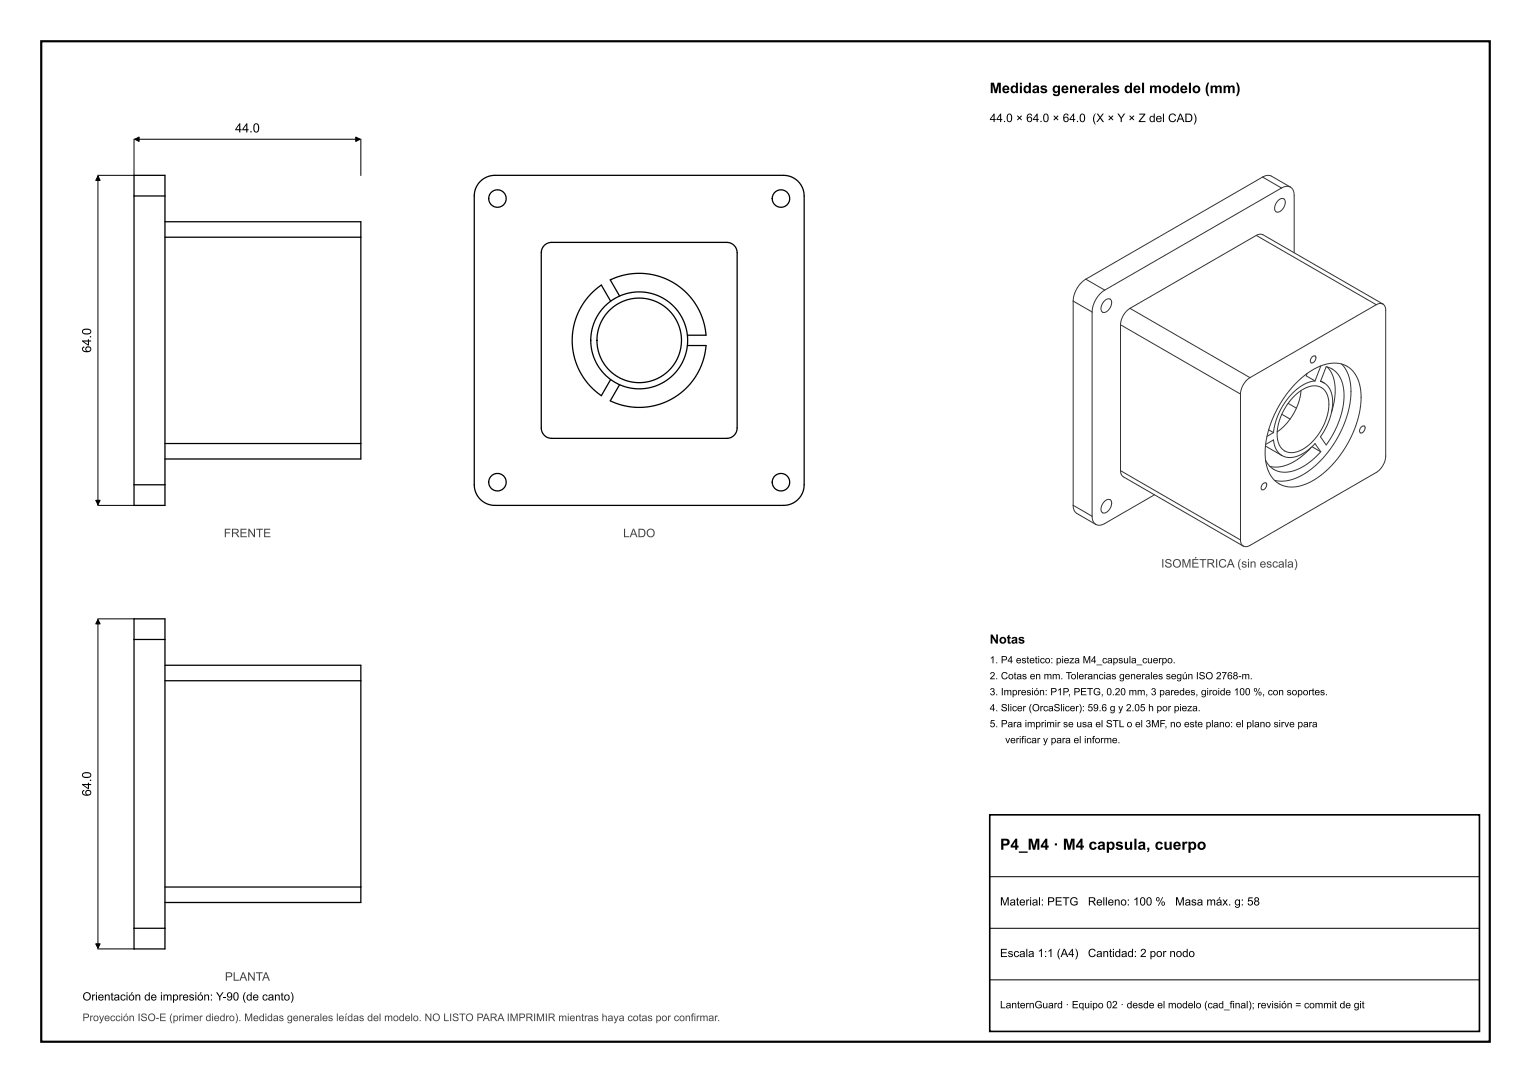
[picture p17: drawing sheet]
<svg xmlns="http://www.w3.org/2000/svg" width="297mm" height="210mm" viewBox="0 0 297 210" stroke-linecap="round" stroke-linejoin="round" font-family="sans-serif">
<defs><g id="words">
<text font-size="3" x="194" y="164.8">P4_M4 · M4 capsula, cuerpo</text>
<text font-size="2.8" x="192" y="18.1">Medidas generales del modelo (mm)</text>
<g font-size="2.5">
<text x="45.6" y="25.7">44.0</text>
<text x="17.7" y="68.4" transform="rotate(-90 17.7 68.4)">64.0</text>
<text x="192" y="124.8">Notas</text>
<text x="17.7" y="154.4" transform="rotate(-90 17.7 154.4)">64.0</text>
</g>
<text font-size="2.3" x="192" y="23.7">44.0 × 64.0 × 64.0 (X × Y × Z del CAD)</text>
<g font-size="2.3" fill="#444">
<text x="43.4" y="104.2">FRENTE</text>
<text x="120.9" y="104.2">LADO</text>
<text x="225.3" y="110.1">ISOMÉTRICA (sin escala)</text>
<text x="43.6" y="190.2">PLANTA</text>
</g>
<g font-size="2.2">
<text x="194" y="175.6">Material: PETG</text>
<text x="211" y="175.6">Relleno: 100 %</text>
<text x="228" y="175.6">Masa máx. g: 58</text>
<text x="194" y="185.6">Escala 1:1 (A4)</text>
<text x="211.1" y="185.6">Cantidad: 2 por nodo</text>
<text x="16" y="194">Orientación de impresión: Y-90 (de canto)</text>
</g>
<text font-size="2" fill="#444" x="16" y="198">Proyección ISO-E (primer diedro). Medidas generales leídas del modelo. NO LISTO PARA IMPRIMIR mientras haya cotas por confirmar.</text>
<text font-size="2" x="194" y="195.5">LanternGuard · Equipo 02 · desde el modelo (cad_final); revisión = commit de git</text>
<g font-size="1.9">
<text x="192" y="128.6">1. P4 estetico: pieza M4_capsula_cuerpo.</text>
<text x="192" y="131.7">2. Cotas en mm. Tolerancias generales según ISO 2768-m.</text>
<text x="192" y="134.8">3. Impresión: P1P, PETG, 0.20 mm, 3 paredes, giroide 100 %, con soportes.</text>
<text x="192" y="137.9">4. Slicer (OrcaSlicer): 59.6 g y 2.05 h por pieza.</text>
<text x="192" y="141">5. Para imprimir se usa el STL o el 3MF, no este plano: el plano sirve para</text>
<text x="195" y="144.1">verificar y para el informe.</text>
</g>
</g></defs>
<path d="M8 8h281v194h-281z" fill="none" stroke="#000" stroke-width=".42"/>
<path d="M192 158h95v42h-95z" fill="none" stroke="#000" stroke-width=".32"/>
<g fill="none" stroke="#000" stroke-width=".25">
<path d="M26 38v-4h6v4M26 38v56M26 38h6M32 38v56M93.2 35.2a4.5 4.5 0 0 1 3.7-1.2h53.7a5 5 0 0 1 4.2 1.2 4.5 4.5 0 0 1 1.2 3.7v53.7a5 5 0 0 1-1.2 4.2 4.5 4.5 0 0 1-3.7 1.2h-53.7a5 5 0 0 1-4.2-1.2 4.5 4.5 0 0 1-1.2-3.7v-53.7a5 5 0 0 1 1.2-4.2zM32 43h38v3M32 46h38M70 46v40M105.6 47.6a4 4 0 0 1 3-.6h30.4a7.1 7.1 0 0 1 3.1 .3 2.79 2.79 0 0 1 .9 2.9v30.8a7.1 7.1 0 0 1-.3 3.1 2.79 2.79 0 0 1-2.9 .9h-30.8a7.1 7.1 0 0 1-3.1-.3 2.79 2.79 0 0 1-.9-2.9v-30.8a7.1 7.1 0 0 1 .3-3.1zM118.5 58.4l-1.8-3.1a13 13 0 0 0 0 21.4l1.8-3.1M120.2 57.4l-1.8-3.1a13 13 0 0 1 18.6 10.7h-3.7M133.3 67h3.7a13 13 0 0 1-18.6 10.7l1.8-3.1"/>
<path d="M26 94v4h6v-4M26 94h6M32 86h38M70 86v3h-38M26 124v-4h6v4M26 124v56M26 124h6M32 124v56M32 129h38v3M32 132h38M70 132v40M26 180v4h6v-4"/>
<path d="M26 180h6M32 172h38M70 172v3h-38"/>
<circle cx="96.5" cy="38.5" r="1.7"/>
<circle cx="151.5" cy="38.5" r="1.7"/>
<circle cx="124" cy="66" r="9.4"/>
<circle cx="124" cy="66" r="8.2"/>
<circle cx="96.5" cy="93.5" r="1.7"/>
<circle cx="151.5" cy="93.5" r="1.7"/>
</g>
<g fill="none" stroke="#333" stroke-width=".19">
<path d="M244.9 34.3a2 2 0 0 1 2.6 .4l2.8 1.6M244.9 34.3l-34.3 19.8M244.9 34.3l3.7 2.2M247.9 39a.76 .76 0 0 1 .8-.5 .76 .76 0 0 1 .6 .7 2.09 2.09 0 0 1-1.4 2 1 1 0 0 1-.4-1.7zM248.6 36.5l-34.3 19.8M250.3 36.3a2.32 2.32 0 0 1 .8 2.2v10.5M250.3 36.3l-.8-.2-.9 .4M208.2 58.4v39.6M208.2 58.4l3.7 2.1M210.6 54.1a5.4 5.4 0 0 0-2.4 4.3M210.6 54.1l3.7 2.2M214.2 58.4a.76 .76 0 0 1 .8-.5 .76 .76 0 0 1 .7 .8 2.09 2.09 0 0 1-1.5 1.9 1 1 0 0 1-.4-1.6z"/>
<path d="M214.3 56.3a5.4 5.4 0 0 0-2.4 4.2M219.2 59.8a4.1 4.1 0 0 0-1.8 3.2M219.2 59.8l23.3 13.4M243.7 45.6l-24.5 14.2M243.7 45.6a1.48 1.48 0 0 1 1.9 .3l22.7 13.1M243.7 45.6l23.3 13.5M267 59.1l-24.5 14.1M268.3 59a2.29 2.29 0 0 1 .5 2.2v25.9a4.6 4.6 0 0 1-3 5.2l-23.3 13.5a1.32 1.32 0 0 1-1.3 .1M268.3 59a1.32 1.32 0 0 0-1.3 .1M211.9 60.5v39.6M217.4 63v28.3M217.4 63l23.2 13.4"/>
<path d="M240.6 76.4v28.3M242.5 73.2a4.1 4.1 0 0 0-1.9 3.2M249.9 78.2l1.6 .9M251.1 76.8a5.1 5.1 0 0 1 4.9-1.8 3.9 3.9 0 0 1 1.7 4.4 10.8 10.8 0 0 1-5.8 8.1 2.84 2.84 0 0 1-4.1-2.7 10.9 10.9 0 0 1 3.3-8zM251.5 74.2a11 11 0 0 1 7.8-3.8 5.3 5.3 0 0 1 4.7 5.3 19.7 19.7 0 0 1-5.1 13.9 12.7 12.7 0 0 1-8.1 4.8 5.1 5.1 0 0 1-5.2-4.9 18.9 18.9 0 0 1 4.1-13.2zM252.4 75.7a11.3 11.3 0 0 1-4.6 8M253.6 72.4l-.2 .5 1.7 1M254.5 69.2l.6-.2a.89 .89 0 0 1-.8 1.4 .88 .88 0 0 1 .2-1.2zM255.1 73.9a9.1 9.1 0 0 0-6.1 4.5 12.6 12.6 0 0 0-2 5.5M256 71h.2l-1.1 2.9M256.2 73.9l.6 .3M257.3 71.1a5 5 0 0 1 3.4 5.2 16.9 16.9 0 0 1-3.4 10l-1.1-1.6a11.1 11.1 0 0 0 2.1-8.3 3.2 3.2 0 0 0-2.1-2.4z"/>
<path d="M257.5 71.2a8 8 0 0 1 1.2 7.1l-.4 1.6M260.3 70.6a9 9 0 0 1 1.6 7.7 20.7 20.7 0 0 1-9.7 14l-1.9 .8a6 6 0 0 1-3.1 0M208.2 98a2 2 0 0 0 1.5 2.1l2.9 1.6M208.2 98l3.7 2.1M214.2 97.3a.76 .76 0 0 1 .8-.5 .76 .76 0 0 1 .7 .8 2.09 2.09 0 0 1-1.5 1.9 1 1 0 0 1-.4-1.6zM217.4 91.3a1.48 1.48 0 0 0 1.1 1.5l22.7 13.1M217.4 91.3l23.2 13.4M224 95.9l-8.5 4.9a4.3 4.3 0 0 1-2.6 1l-.3-.1M245 93.8l.6-.2a.89 .89 0 0 1-.8 1.4 .88 .88 0 0 1 .2-1.2zM245.5 86.5l3.2 1.8M245.5 86.2l1.5-.9a3.8 3.8 0 0 0 1.7 3M246.1 83.3l.9 .6"/>
<path d="M247 83.9l-1.2 .7M248.7 80.3l1.6 1M254.3 86.8a10.2 10.2 0 0 1-6.9 3.8l-1.1-.2M254.5 86.6l1.7 1M256.2 87.6l-1.1-1.6a6.9 6.9 0 0 1-5.5 2.7l-.9-.4M256.2 87.6a10.4 10.4 0 0 1-7.1 4 4 4 0 0 1-3.6-2.3M264.1 82.8l.6-.2a.89 .89 0 0 1-.8 1.4 .88 .88 0 0 1 .2-1.2zM211.9 100.1l.1 .9 .6 .7M240.6 104.7a1.32 1.32 0 0 0 .6 1.2"/>
</g>
<path d="M19 34.1v63.8M26 27v7h-7M26.1 27h43.8M70 27v7M19 98h7M19 120h7M19 120.1v63.8M192 170h95M192 180h95M19 184h7M192 190h95" fill="none" stroke="#000" stroke-width=".19"/>
<path d="M19 34.1l.4 .9h-.8zM26.1 27l.9-.4v.8zM69 26.6l.9 .4-.9 .4zM18.6 97h.8l-.4 .9zM19 120.1l.4 .9h-.8zM18.6 183h.8l-.4 .9z" fill="#000" stroke="#000" stroke-width=".19"/>
<use href="#words"/>
</svg>
